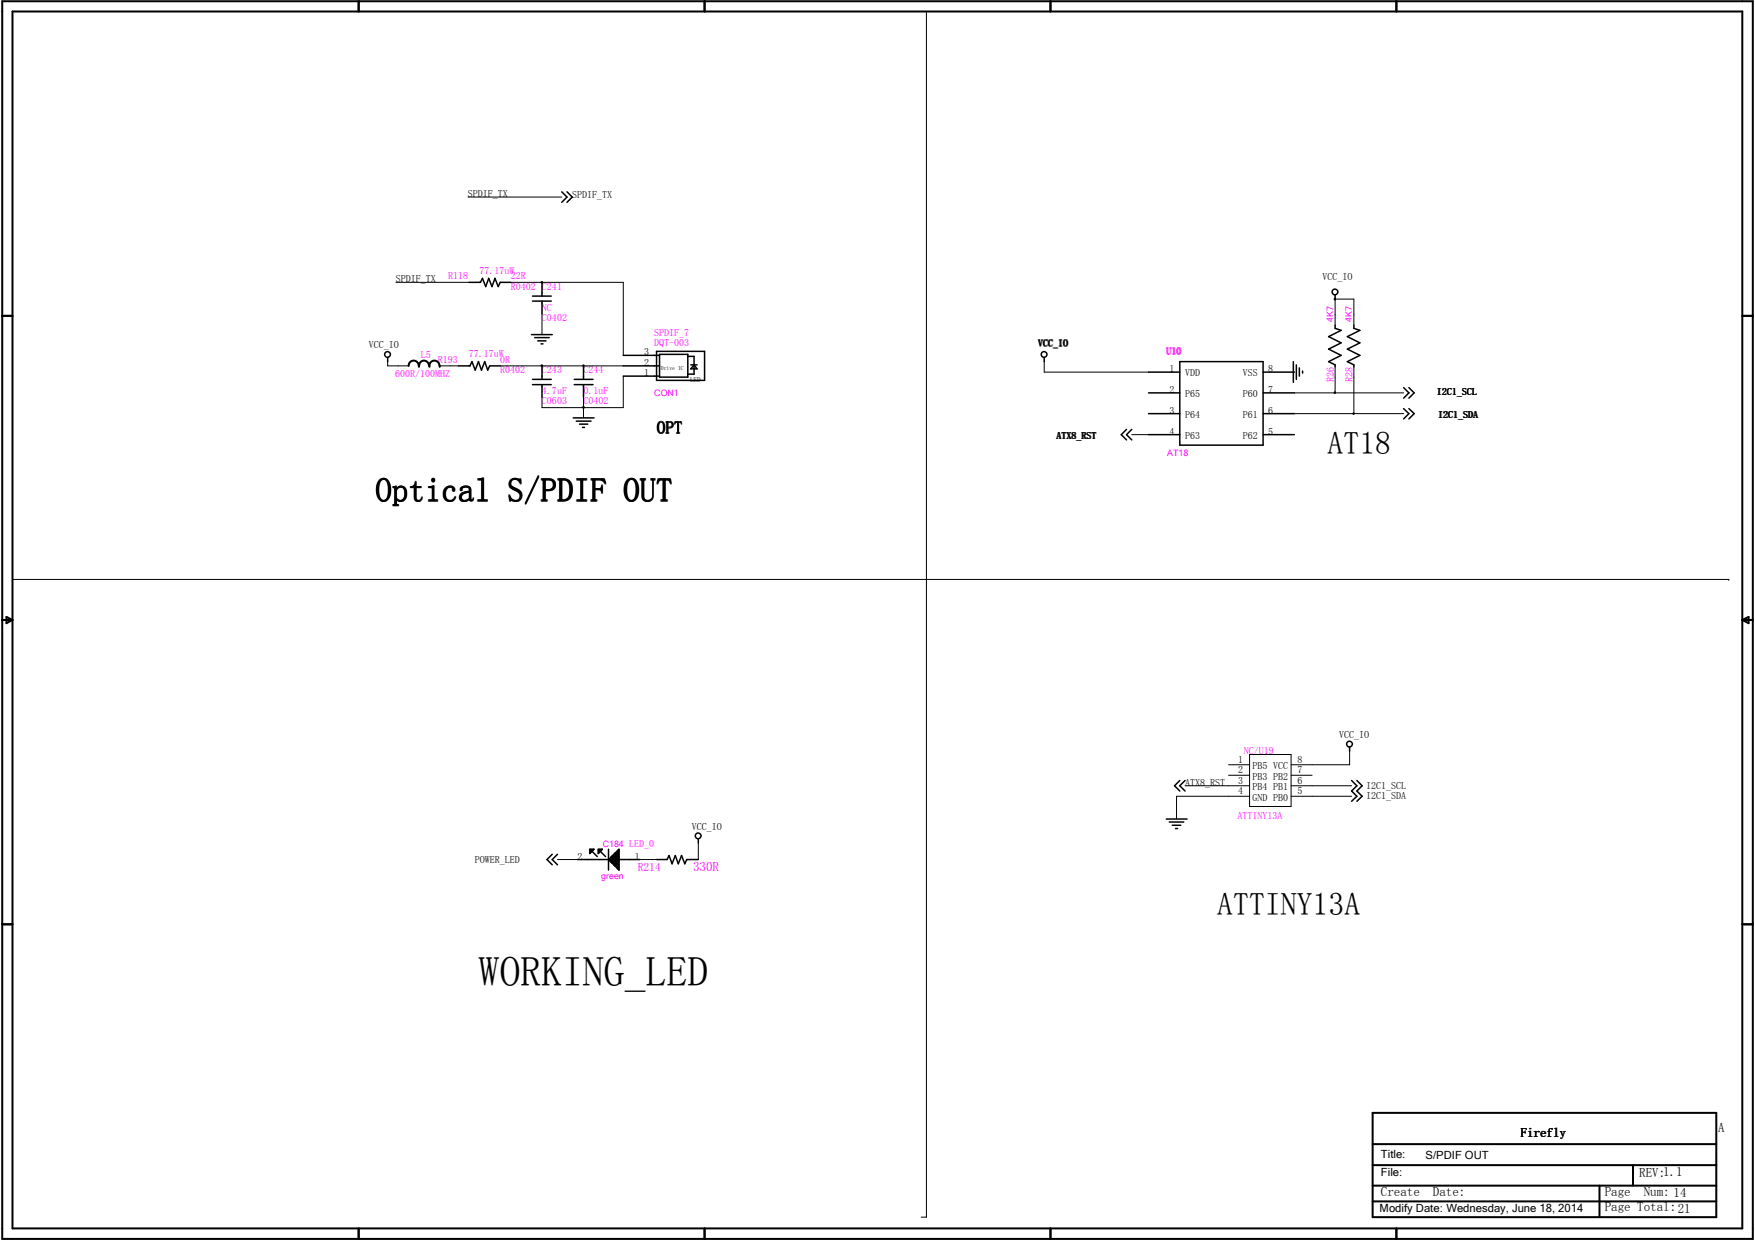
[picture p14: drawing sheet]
<svg xmlns="http://www.w3.org/2000/svg" width="297mm" height="210mm" viewBox="0 0 297 210" stroke-linecap="round" stroke-linejoin="round" font-family="sans-serif">
<defs><g id="words">
<text font-size="7.1" x="81" y="166.9">WORKING_LED</text>
<text font-size="5.6" x="63.6" y="84.9">Optical S/PDIF OUT</text>
<g font-size="5.4">
<text x="224.7" y="76.9">AT18</text>
<text x="206" y="154.9">ATTINY13A</text>
</g>
<text font-size="2.9" x="111.2" y="73.4">OPT</text>
<text font-size="2.2" fill="#f0f" x="117.3" y="147.4">330R</text>
<g font-size="2.2">
<text x="290.8" y="191.6">A</text>
<text x="257.4" y="192.4">Firefly</text>
<text x="233.7" y="202.5">Create</text>
<text x="242.5" y="202.5">Date:</text>
<text x="271.6" y="202.5">Page</text>
<text x="277.4" y="199.3">REV:1.1</text>
<text x="278.2" y="202.5">Num: 14</text>
<text x="271.6" y="205">Page Total:21</text>
</g>
<text font-size="1.9" fill="#f0f" x="107.9" y="147.4">R214</text>
<g font-size="1.9">
<text x="233.7" y="196">Title:</text>
<text x="241.3" y="196.1">S/PDIF OUT</text>
<text x="233.7" y="199.1">File:</text>
<text x="233.5" y="205.1">Modify Date: Wednesday, June 18, 2014</text>
</g>
<g font-size="1.7">
<text x="79.2" y="33.4">SPDIF_TX</text>
<text x="96.9" y="33.5">SPDIF_TX</text>
<text x="67" y="47.8">SPDIF_TX</text>
<text x="223.8" y="47.5">VCC_IO</text>
<text x="62.4" y="58.9">VCC_IO</text>
<text x="175.8" y="58.6">VCC_IO</text>
<text x="109" y="61.9">2</text>
<text x="109" y="63.7">1</text>
<text x="109" y="60.2">3</text>
<text x="197.9" y="63">1</text>
<text x="200.6" y="63.7">VDD</text>
<text x="210.4" y="63.7">VSS</text>
<text x="214.7" y="63">8</text>
<text x="197.9" y="66.5">2</text>
<text x="197.9" y="70">3</text>
<text x="200.6" y="67.2">P65</text>
<text x="200.6" y="70.7">P64</text>
<text x="210.4" y="70.7">P61</text>
<text x="210.4" y="67.2">P60</text>
<text x="214.7" y="70">6</text>
<text x="214.7" y="66.5">7</text>
<text x="243.2" y="66.8">I2C1_SCL</text>
<text x="243.5" y="70.7">I2C1_SDA</text>
<text x="178.9" y="74.3">ATX8_RST</text>
<text x="197.9" y="73.6">4</text>
<text x="200.6" y="74.3">P63</text>
<text x="210.4" y="74.3">P62</text>
<text x="214.7" y="73.6">5</text>
<text x="226.6" y="124.9">VCC_IO</text>
<text x="209.6" y="129.1">1</text>
<text x="209.6" y="130.9">2</text>
<text x="212" y="130.2">PB5 VCC</text>
<text x="212" y="132">PB3 PB2</text>
<text x="219.6" y="129.1">8</text>
<text x="219.6" y="130.9">7</text>
<text x="200.6" y="133">ATX8_RST</text>
<text x="209.6" y="132.6">3</text>
<text x="209.6" y="134.4">4</text>
<text x="212" y="133.7">PB4 PB1</text>
<text x="212" y="135.5">GND PB0</text>
<text x="219.6" y="132.6">6</text>
<text x="219.6" y="134.4">5</text>
<text x="231.2" y="135.3">I2C1_SDA</text>
<text x="231.2" y="133.5">I2C1_SCL</text>
<text x="117.1" y="140.4">VCC_IO</text>
<text x="80.4" y="146">POWER_LED</text>
<text x="97.7" y="145.5">2</text>
<text x="107.4" y="145.5">1</text>
</g>
<g font-size="1.7" fill="#f0f">
<text x="75.9" y="47.3">R118</text>
<text x="81.1" y="46.4">77.17uW</text>
<text x="86.4" y="47.3">22R</text>
<text x="86.4" y="49.1">R0402 C241</text>
<text x="91.7" y="52.6">NC</text>
<text x="91.7" y="54.3">C0402</text>
<text x="110.7" y="56.9">SPDIF_7</text>
<text x="110.7" y="58.6">DQT-003</text>
<text x="197.5" y="60">U10</text>
<text x="66.9" y="63.9">600R/100MHZ</text>
<text x="71.2" y="60.7">L5</text>
<text x="74.1" y="61.4">R193</text>
<text x="79.4" y="60.5">77.17uW</text>
<text x="84.7" y="63.2">R0402</text>
<text x="84.7" y="61.4">0R</text>
<text x="91.7" y="63.2">C243</text>
<text x="98.8" y="63.2">C244</text>
<text x="225.8" y="64.6" transform="rotate(-90 225.8 64.6)">R26</text>
<text x="228.9" y="64.6" transform="rotate(-90 228.9 64.6)">R28</text>
<text x="91.7" y="68.5">C0603</text>
<text x="91.7" y="66.7">4.7uF</text>
<text x="98.8" y="68.5">C0402</text>
<text x="98.8" y="66.7">0.1uF</text>
<text x="210.5" y="127.6">NC/U19</text>
<text x="209.5" y="138.7">ATTINY13A</text>
</g>
<g font-size="1.5" fill="#f0f">
<text x="225.6" y="54.5" transform="rotate(-90 225.6 54.5)">4K7</text>
<text x="228.8" y="54.5" transform="rotate(-90 228.8 54.5)">4K7</text>
<text x="110.7" y="67.1">CON1</text>
<text x="197.6" y="77.3">AT18</text>
<text x="102" y="143.4">C184 LED_0</text>
<text x="101.8" y="148.7">green</text>
</g>
<text font-size="1.2" x="116.8" y="64.7">LED</text>
<text font-size="1" x="111.8" y="62.6">Drive IC</text>
</g></defs>
<g fill="none" stroke="#000" stroke-width=".34">
<path d="M.4 .2h296.3v209.5h-296.3zM2.1 1.9h292.8v206h-292.8zM60.7 .2v1.7M119.2 .2v1.7M177.8 .2v1.7M236.3 .2v1.7M.4 53.5h1.7M294.9 53.5h1.8M70.9 61.9a.85 .85 0 0 0-.9-.9 .85 .85 0 0 0-.8 .9M72.6 61.9a.83 .83 0 0 0-.8-.9 .83 .83 0 0 0-.9 .9M74.4 61.9a.85 .85 0 0 0-.9-.9 .85 .85 0 0 0-.8 .9M.4 104.9h1.7"/>
<path d="M1.1 104.4l1 .5-1 .6zM294.9 104.9h1.8M294.9 104.9l1-.5v1.1zM.4 156.5h1.7M294.9 156.5h1.8M232.3 193.7h58.2M232.3 188.4h58.2v17.6h-58.2zM232.3 197.2h58.2M276.4 197.2v3.5M60.7 207.9v1.8M119.2 207.9v1.8M177.8 207.9v1.8"/>
<path d="M232.3 200.7h58.2M232.3 203.4h58.2M236.3 207.9v1.8M270.7 200.7v5.3"/>
</g>
<g fill="none" stroke="#000" stroke-width=".17">
<path d="M156.8 2.1v203.9h-.9M79.2 33.4h15.9M67 47.8h12.4M86.4 47.8h19.1v12.4M91.6 47.7l.3 .1-.2 .1zM91.7 47.8h.1M91.7 53.1v3.5M225.8 50.5h.2v.2h-.2zM226 50.6h.1M226 50.6v4.4M226 50.6h3.1v4.4M65.6 61.2v.7h3.6"/>
<path d="M74.4 61.9h3.2M84.7 61.9h20.8M91.6 61.8l.3 .1-.2 .1zM91.7 61.9h.1M98.7 68.9h.1v.1h-.1zM98.7 61.8h.1v.2h-.1zM98.8 61.9h.1M98.8 69h.1M98.8 67.2v3.5M105.5 63.7v5.3h-13.8v-1.8M176.7 61.2v1.8h17.7M191.6 73.6h2.8"/>
<path d="M218.9 63h.2M219.1 70h18.5M219.1 66.5h18.5M225.8 66.4h.2v.1h-.2zM226 62.1v4.4M229 69.9h.2v.2h-.2zM229.1 62.1v7.9M2.1 98.1h290.5v.2M200.6 133h10.9M207.9 129.5h3.6M207.9 131.2h3.6M211.5 127.7h7v8.8h-7z"/>
<path d="M211.5 134.8h-12.4v3.8M218.5 131.2h3.6M218.5 133h10.3M218.5 134.8h10.3M228.4 127.2v2.3h-9.9M94.4 145.5h3.3M108.3 145.5h2.8M118.2 142.7v2.8"/>
</g>
<g fill="none" stroke="#000" stroke-width=".25">
<path d="M95.1 32.5l.9 .9-.9 .8M96 32.5l.9 .9-.9 .8M79.4 47.8h1.9l.4-.7 .5 1.4 .5-1.4 .6 1.4 .5-1.4 .5 1.4 .4-.7h1.7M90 56.6h3.5M90.1 50.1h3.2M90.1 51h3.2M90.5 57.1h2.5M91 57.7h1.4M91.6 58.2h.3M91.7 47.8v2.3M91.7 51v2.1M111.1 59.5h8.1v4.9h-8.1z"/>
<path d="M111.6 60h4.8v3.8h-4.8zM226 50v.6M226 55v.6l1 .3-2.1 1.1 2.1 1-2.1 1.1 2.1 1.1-2.1 1 1.1 .6v.3M229.1 55v.6l1.1 .3-2.2 1.1 2.2 1-2.2 1.1 2.2 1.1-2.2 1 1.1 .6v.3M65.6 60.5v.7M77.6 61.9h1.9l.4-.7 .5 1.5 .6-1.5 .5 1.5 .5-1.5 .5 1.5 .4-.8h1.8M90.1 64.2h3.2M90.1 65.1h3.2M91.7 61.9v2.3M91.7 65.1v2.1M97 70.7h3.5M97.2 64.2h3.2"/>
<path d="M97.2 65.1h3.2M97.5 71.3h2.5M98.1 71.8h1.4M98.6 72.3h.3M98.8 61.9v2.3M98.8 65.1v2.1M105.5 61.9h6.1M105.5 60.2h6.1M105.5 63.7h6.1M116.4 60.3h1.1v3h-1.1M116.9 61.8h1.1M117.5 61.8l.5 .6h-1.1z"/>
<path d="M176.7 60.5v.7M190.7 72.7l-.9 .9 .9 .9M191.6 72.7l-.9 .9 .9 .9M194.4 63h5.3M194.4 66.5h5.3M194.4 70h5.3M194.4 73.6h5.3M199.7 61.2h14.1v14.2h-14.1zM213.8 63h5.3M213.8 66.5h5.3M213.8 70h5.3M213.8 73.6h5.3"/>
<path d="M218.9 61.2v3.5M219.4 61.8v2.4M219.9 62.3v1.4M220.5 62.8v.4M237.6 69.2l.9 .8-.9 .9M237.6 65.6l.9 .9-.9 .9M238.5 69.2l.8 .8-.8 .9M238.5 65.6l.8 .9-.8 .9M197.4 138.6h3.5M197.9 139.1h2.5M198.4 139.7h1.5M199.7 132.1l-.9 .9 .9 .9"/>
<path d="M200.6 132.1l-.9 .9 .9 .9M228.4 126.4v.8M228.8 132.1l.9 .9-.9 .9 .9 .9-.9 .8M229.7 132.1l.8 .9-.8 .9 .8 .9-.8 .8M93.5 144.6l-.9 .9 .9 .9M94.4 144.6l-.9 .9 .9 .9M97.7 145.5h5.3M99.8 144.4h.1M99.8 144.2h.3M99.8 143.9h.6M99.8 143.8h.7l-.7 .7zM99.9 143.8v.6"/>
<path d="M100.2 143.8v.3l.9 .9M100.5 143.8h.1M101.3 144.4h.1M101.3 144.2h.3M101.3 143.9h.5M101.3 143.8h.6l-.6 .7zM101.4 143.8v.5M101.6 144.1l.9 .9M101.7 143.8v.3M101.9 143.8h.1M103 145.5l1.8-1.7v3.5zM103 143.8v3.5"/>
<path d="M103.1 145.4v.3h1.7M103.1 145.4h1.7M103.4 145.1v.8h1.4M103.4 145.2h1.4M103.6 144.9v1.2h1.2M103.6 144.9h1.2M103.8 144.7h1M103.9 144.6v1.8h.9M104.1 144.4h.7M104.1 144.4v2.2h.7M104.3 144.2h.5M104.4 144.1v2.8h.4"/>
<path d="M104.6 143.9h.2M104.6 143.9v3.3h.2M104.8 145.5h3.5M111.1 145.5h1.8l.3-.7 .5 1.4 .6-1.4 .5 1.4 .6-1.4 .5 1.4 .3-.7h2M118.2 142v.7M199 140.3h.3"/>
<circle cx="225.9" cy="49.4" r=".49"/>
<circle cx="65.6" cy="60" r=".49"/>
<circle cx="176.7" cy="60" r=".49"/>
<circle cx="228.4" cy="126" r=".49"/>
<circle cx="118.2" cy="141.5" r=".49"/>
</g>
<g fill="#000">
<circle cx="70.9" cy="61.9" r=".17"/>
<circle cx="72.7" cy="61.9" r=".17"/>
<circle cx="74.4" cy="61.9" r=".17"/>
</g>
<g fill="#000">
<path d="M91.6 47.7l.3 .1-.2 .1z" fill-rule="evenodd"/>
<path d="M225.8 50.5h.2v.2h-.2z" fill-rule="evenodd"/>
<path d="M91.6 61.8l.3 .1-.2 .1z" fill-rule="evenodd"/>
<path d="M98.7 68.9h.1v.1h-.1z" fill-rule="evenodd"/>
<path d="M98.7 61.8h.1v.2h-.1z" fill-rule="evenodd"/>
<path d="M98.7 68.9h.1v.1h-.1z" fill-rule="evenodd"/>
<path d="M225.8 66.4h.2v.1h-.2z" fill-rule="evenodd"/>
<path d="M229 69.9h.2v.2h-.2z" fill-rule="evenodd"/>
</g>
<use href="#words"/>
</svg>
